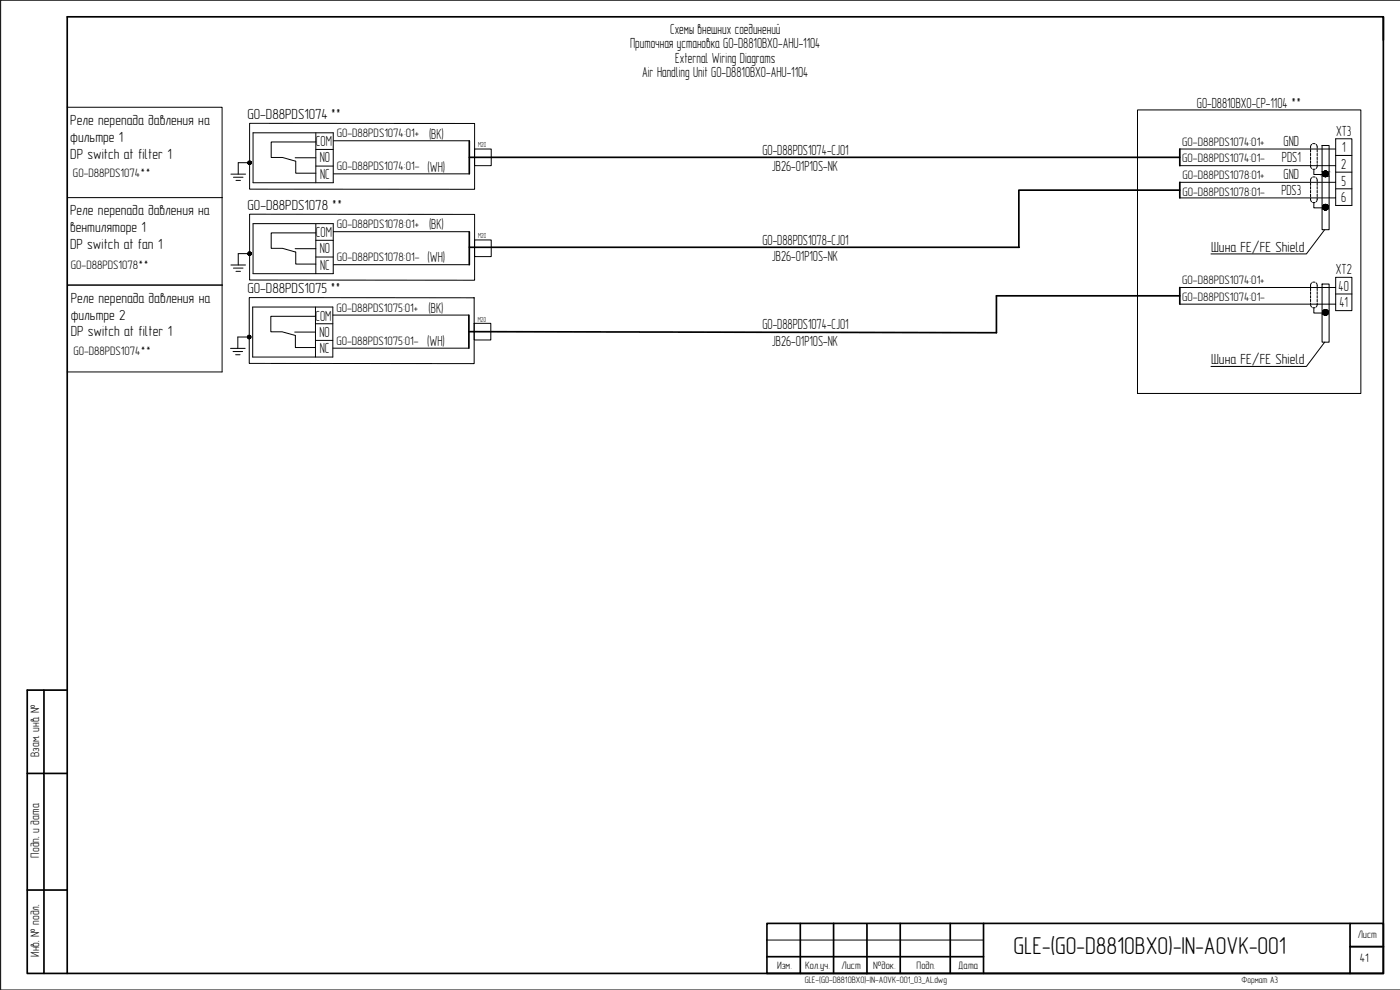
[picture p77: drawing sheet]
<svg xmlns="http://www.w3.org/2000/svg" width="420mm" height="297mm" viewBox="0 0 420 297" stroke-linecap="round" stroke-linejoin="round" font-family="sans-serif">
<defs><g id="words">
<text font-size="7.3" x="304.2" y="286.4">GLE-(G0-D8810BX0)-IN-AOVK-001</text>
<g font-size="4.4">
<text x="201.1" y="10.3">Схемы внешних соединений</text>
<text x="189.1" y="14.4">Приточная установка G0-D8810BX0-AHU-1104</text>
<text x="192.7" y="23">Air Handling Unit G0-D8810BX0-AHU-1104</text>
<text x="202.7" y="19">External Wiring Diagrams</text>
<text x="74.2" y="35.8">G0-D88PDS1074 **</text>
<text x="359.2" y="32.5">G0-D8810BX0-CP-1104 **</text>
<text x="21.1" y="37.6">Реле перепада давления на</text>
<text x="128.8" y="41.6">(BK)</text>
<text x="401" y="40.8">XT3</text>
<text x="21.1" y="42.6">фильтре 1</text>
<text x="21.1" y="47.6">DP switch at filter 1</text>
<text x="94.8" y="43.9">COM</text>
<text x="228.8" y="46.5">G0-D88PDS1074-CJ01</text>
<text x="385.2" y="43.7">GND</text>
<text x="402.8" y="45.6">1</text>
<text x="96" y="48.8">NO</text>
<text x="96.1" y="53.7">NC</text>
<text x="128.3" y="51.5">(WH)</text>
<text x="231.6" y="51.4">JB26-01P10S-NK</text>
<text x="384.7" y="48.8">PDS1</text>
<text x="385.2" y="53.7">GND</text>
<text x="402.5" y="50.6">2</text>
<text x="384.6" y="58.4">PDS3</text>
<text x="402.6" y="55.7">5</text>
<text x="21" y="64.6">Реле перепада давления на</text>
<text x="74.3" y="63.1">G0-D88PDS1078 **</text>
<text x="402.5" y="60.6">6</text>
<text x="21" y="69.6">вентиляторе 1</text>
<text x="94.8" y="71.2">COM</text>
<text x="128.8" y="68.8">(BK)</text>
<text x="21" y="74.6">DP switch at fan 1</text>
<text x="96" y="76">NO</text>
<text x="228.8" y="73.5">G0-D88PDS1078-CJ01</text>
<text x="363.5" y="75.6">Шина FE/FE Shield</text>
<text x="96.1" y="81">NC</text>
<text x="128.3" y="78.7">(WH)</text>
<text x="231.6" y="78.3">JB26-01P10S-NK</text>
<text x="400.9" y="82.3">XT2</text>
<text x="74.2" y="88.1">G0-D88PDS1075 **</text>
<text x="401.7" y="87.2">40</text>
<text x="21.2" y="90.9">Реле перепада давления на</text>
<text x="21.2" y="95.9">фильтре 2</text>
<text x="128.6" y="93.9">(BK)</text>
<text x="402" y="92.2">41</text>
<text x="21.2" y="100.9">DP switch at filter 1</text>
<text x="94.7" y="96.2">COM</text>
<text x="95.9" y="101.1">NO</text>
<text x="228.8" y="98.8">G0-D88PDS1074-CJ01</text>
<text x="95.9" y="106.1">NC</text>
<text x="128.2" y="103.8">(WH)</text>
<text x="231.6" y="103.7">JB26-01P10S-NK</text>
<text x="363.5" y="109.3">Шина FE/FE Shield</text>
</g>
<g font-size="3.7">
<text x="101.1" y="41.2">G0-D88PDS1074:01+</text>
<text x="354.8" y="43.8">G0-D88PDS1074:01+</text>
<text x="21.9" y="53.1">G0-D88PDS1074**</text>
<text x="101" y="51.1">G0-D88PDS1074:01-</text>
<text x="354.8" y="48.8">G0-D88PDS1074:01-</text>
<text x="354.8" y="53.8">G0-D88PDS1078:01+</text>
<text x="354.8" y="58.8">G0-D88PDS1078:01-</text>
<text x="101.1" y="68.5">G0-D88PDS1078:01+</text>
<text x="21.3" y="80.6">G0-D88PDS1078**</text>
<text x="101" y="78.4">G0-D88PDS1078:01-</text>
<text x="354.8" y="85.3">G0-D88PDS1074:01+</text>
<text x="100.9" y="93.5">G0-D88PDS1075:01+</text>
<text x="354.8" y="90.3">G0-D88PDS1074:01-</text>
<text x="22" y="106.4">G0-D88PDS1074**</text>
<text x="100.9" y="103.4">G0-D88PDS1075:01-</text>
<text x="11.8" y="227.1" transform="rotate(-90 11.8 227.1)">Взам. инв. №</text>
<text x="11.8" y="257.3" transform="rotate(-90 11.8 257.3)">Подп. и дата</text>
<text x="11.8" y="287.1" transform="rotate(-90 11.8 287.1)">Инв. № подл.</text>
<text x="408.1" y="288.6">41</text>
</g>
<g font-size="3.2">
<text x="407.5" y="281.5">Лист</text>
<text x="233.2" y="290.7">Изм.</text>
<text x="241.6" y="290.7">Кол.уч.</text>
<text x="252.6" y="290.7">Лист</text>
<text x="262.1" y="290.7">№док.</text>
<text x="275.1" y="290.7">Подп.</text>
<text x="287.5" y="290.7">Дата</text>
</g>
<g font-size="2.8">
<text x="241.5" y="294.9">GLE-(G0-D8810BX0)-IN-AOVK-001_03_AL.dwg</text>
<text x="372.6" y="294.9">Формат А3</text>
</g>
<g font-size="2.2">
<text x="143.5" y="44.2">М20</text>
<text x="143.5" y="71.5">М20</text>
<text x="143.4" y="96.5">М20</text>
</g>
</g></defs>
<path d="M415.2 5v7.1M13.2 207.1v85M20.2 207.1h-12v85h407v-287.1h-395v287.1M8.2 232.1h12M8.2 267h12" fill="none" stroke="#000" stroke-width=".51"/>
<!-- layer: 0 -->
<path d="M230.2 277.1h185v15h-185zM240.2 277.1v15M250.2 277.1v15M260.2 277.2v15M270.2 277.1v15M285.2 277.1v15M295.2 277.1v15M405.2 277.1v15M230.2 287h65" fill="none" stroke="#000" stroke-width=".51"/>
<g fill="none" stroke="#000" stroke-width=".3">
<path d="M420.2 .1h-420v296.9h420M20.2 32.2h46.5v79.4h-46.5M74.9 37h67.5v19.8h-67.5zM75.9 39.8h24.1v15h-24.1zM94.8 39.8v15M341.4 33h67v85.1h-67zM20.3 59.3h46.5M69.3 52.2h4.4M70.1 53.2h2.8M70.8 54.1h1.4M74.9 48.8h-3.4v3.4M88.6 47.3h6.2"/>
<path d="M94.8 42.6h-13.4v4.7h3.4l4 1.1v3.6h6M94.8 44.8h5.2M94.8 49.8h5.2M142.4 44.7h5v5h-5zM394.3 50.8v1.6h3.4M396.8 43.7h2.1v25.2h-2.1zM69.3 79.5h4.4M74.9 64.3h67.5v19.8l-67.5-.1zM74.9 76.1h-3.4v3.4M75.9 67.1h24.1v15h-24.1zM88.6 74.6h6.2M94.8 69.9h-13.4v4.6h3.4l4 1.1v3.6h6"/>
<path d="M94.8 67.1v15M94.8 72.1h5.2M94.8 77.1h5.2M142.4 72h5v5h-5zM394.3 60.8v1.6h3.4M397.6 68.9l-5.5 7.3h-28.7M20.3 85.5h46.5M70.1 80.4h2.8M70.8 81.4h1.4M74.8 89.3l67.5 .1v19.7l-67.5-.1zM75.8 92.1h24.1v15h-24.1zM88.5 99.6h6.2"/>
<path d="M94.7 94.9h-13.4v4.7h3.4l3.9 1.1v3.6h6.1M94.7 97.1h5.2M94.7 92.1v15M142.3 97h5v5h-5zM394.3 92.4v1.5h3.4M396.8 85.2h2.1v17.5h-2.1zM69.2 104.5h4.4M69.9 105.5h2.9M70.7 106.4h1.4M74.8 101.1h-3.4v3.4M94.7 102.1h5.2M397.6 102.7l-5.5 7.2h-28.7"/>
<path d="M230.2 282.1h65"/>
</g>
<path d="M405.2 284h10" fill="none" stroke="#000" stroke-width=".59"/>
<path d="M140.8 47.2h213.3M140.8 42.3v9.9M354.1 57.1h-48.3v17.1M354.1 44.7v5M354.1 54.7v4.7M140.8 74.2h165.1M140.8 69.6v9.8M140.7 94.6v9.9M354.1 86.3v5M354.1 88.8h-55.1v11l-158.3-.3" fill="none" stroke="#000" stroke-width=".51"/>
<g fill="none" stroke="#000" stroke-width=".3">
<path d="M100.1 42.2h40.7M100.1 52.2h40.7M354.1 59.4h46.8M354.1 44.7h46.8M354.1 49.7h46.8M354.1 54.7h46.8M393.3 49.4v.6l.3 .5M393.3 59.4v.6l.3 .5M393.3 44.9v.7M393.3 46v.7M393.3 47.1v.8M393.3 48.2v.8"/>
<path d="M393.3 54.9v.7M393.3 56v.8M393.3 57.1v.8M393.3 58.3v.7M393.6 43.3l-.3 .6v.6M393.6 53.3l-.3 .6v.6M393.9 43.1h.8M393.9 53.1h.8M394 50.7h.7M395 43.3l.3 1.2M395 53.3l.2 .4 .1 .8M395.3 49.4l-.1 .8-.2 .3"/>
<path d="M395.3 59.4l-.3 1.1M395.3 44.9v.7M395.3 46v.7M395.3 47.1v.8M395.3 48.2v.8M395.3 54.9v.7M395.3 56v.8M395.3 57.1v.8M395.3 58.3v.7M100.1 69.5h40.7M100.1 79.4h40.7M394 60.7h.7"/>
<path d="M99.9 94.5h40.8M354.1 86.3h46.8M354.1 91.3h46.8M393.3 90.9v.7l.3 .5M393.3 86.4v.8M393.3 87.6v.7M393.3 88.7v.7M393.3 89.8v.8M393.6 84.9l-.3 .5v.7M393.9 84.7h.8M394 92.3h.7M395 84.9l.2 .4 .1 .8"/>
<path d="M395.3 90.9l-.3 1.2M395.3 86.4v.8M395.3 87.6v.7M395.3 88.7v.7M395.3 89.8v.8M99.9 104.5h40.8"/>
</g>
<path d="M400.9 41.6h4.8v20h-4.8zM400.9 46.6h4.8M400.9 51.7h4.8M400.9 56.6h4.8M400.9 83.2h4.8v10h-4.8zM400.9 88.2h4.8" fill="none" stroke="#000" stroke-width=".3"/>
<!-- layer: 0 -->
<g fill="#000" stroke="#000" stroke-width=".3">
<path d="M74.9 48.3l.2 .1-.2 .4zM74.9 75.6h.2l-.2 .5zM74.8 100.6l.2 .1-.2 .4z"/>
<path d="M74.4 48.6v.2h.5zM74.4 48.8h.5l-.5 .2zM74.4 49l.1 .2 .4-.4z"/>
<path d="M74.5 49.2l.2 .1 .2-.5zM74.9 48.8v.5h-.2zM74.9 48.8v.5h.2z"/>
<path d="M74.7 48.4l.2 .4v-.5zM74.5 48.5l.2-.1 .2 .4zM74.5 48.5l-.1 .1 .5 .2z"/>
<path d="M74.9 48.8l.2 .5 .2-.1zM74.9 48.8l.5 .2-.1 .2zM74.9 48.8l.5 .2v-.2z"/>
<path d="M74.9 48.8h.5v-.2zM74.9 48.8l.4-.3 .1 .1zM75.1 48.4l-.2 .4 .4-.3z"/>
<path d="M397.7 51.3l.3 .1zM397.6 51.4h.4z"/>
<path d="M397.6 51.4h.6zM397.4 51.4h.8z"/>
<path d="M397.6 53h.4zM397.6 53h.3z"/>
<path d="M397.4 51.4l.9 .1zM397.3 51.5h1z"/>
<path d="M397.4 52.9h.8zM397.4 52.9l.6 .1z"/>
<path d="M397.3 51.5l1.1 .1zM397.2 51.6h1.2z"/>
<path d="M397.3 52.9h1zM397.3 52.9h.9z"/>
<path d="M397.2 51.6l1.3 .1zM397.2 51.6l1.3 .1h-1.4z"/>
<path d="M397.2 52.8h1.2zM397.2 52.8l1.1 .1z"/>
<path d="M397.1 51.7l1.5 .2zM397.1 51.7l1.5 .2h-1.6z"/>
<path d="M397.1 52.6h1.4zM397.1 52.6l1.3 .2z"/>
<path d="M397 51.9l1.6 .1zM397 51.9l1.6 .1h-1.7z"/>
<path d="M397 52.5h1.6zM397 52.5l1.5 .1z"/>
<path d="M396.9 52l1.7 .2zM396.9 52l1.7 .2z"/>
<path d="M396.9 52.3h1.7zM396.9 52.3l1.7 .2z"/>
<path d="M396.9 52.2l1.7 .1v-.1zM396.9 52.2l1.7 .1h-1.7z"/>
<path d="M74.4 75.9v.2h.5zM74.4 76.1h.5l-.5 .2zM74.4 76.3l.1 .2 .4-.4z"/>
<path d="M74.5 76.5l.2 .1 .2-.5zM74.9 76.1v.5h-.2zM74.9 76.1v.5h.2z"/>
<path d="M74.7 75.6l.2 .5v-.5zM74.5 75.7l.2-.1 .2 .5zM74.5 75.7l-.1 .2 .5 .2z"/>
<path d="M74.9 76.1l.2 .5 .2-.1zM74.9 76.1l.5 .2-.1 .2zM74.9 76.1l.5 .2v-.2z"/>
<path d="M74.9 76.1h.5v-.2zM75.3 75.7l.1 .2-.5 .2zM75.1 75.6l-.2 .5 .4-.4z"/>
<path d="M397.7 61.3h.3zM397.6 61.3h.4z"/>
<path d="M397.6 61.3l.6 .1zM397.4 61.4h.8z"/>
<path d="M397.6 63h.4zM397.6 63h.3z"/>
<path d="M397.4 61.4l.9 .1zM397.3 61.5h1z"/>
<path d="M397.4 62.9h.8zM397.4 62.9l.6 .1z"/>
<path d="M397.3 61.5l1.1 .1zM397.2 61.6h1.2z"/>
<path d="M397.3 62.9h1zM397.3 62.9h.9z"/>
<path d="M397.2 61.6l1.3 .1zM397.2 61.6l1.3 .1h-1.4z"/>
<path d="M397.2 62.7h1.2zM397.2 62.7l1.1 .2z"/>
<path d="M397.1 61.7l1.5 .2zM397.1 61.7l1.5 .2h-1.6z"/>
<path d="M397.1 62.6h1.4zM397.1 62.6l1.3 .1z"/>
<path d="M397 61.9l1.6 .1zM397 61.9l1.6 .1h-1.7z"/>
<path d="M397 62.5h1.6zM397 62.5l1.5 .1z"/>
<path d="M396.9 62l1.7 .2v-.2zM396.9 62l1.7 .2h-1.7z"/>
<path d="M396.9 62.3h1.7zM396.9 62.3l1.7 .2z"/>
<path d="M396.9 62.2h1.7zM396.9 62.2l1.7 .1z"/>
<path d="M397.7 92.9h.3zM397.6 92.9h.4z"/>
<path d="M397.6 92.9l.6 .1zM397.4 93h.8z"/>
<path d="M397.6 94.6h.4zM397.6 94.6h.3z"/>
<path d="M397.4 93l.9 .1zM397.3 93.1h1z"/>
<path d="M397.4 94.5h.8zM397.4 94.5l.6 .1z"/>
<path d="M397.3 93.1l1.1 .1zM397.2 93.2h1.2z"/>
<path d="M397.3 94.4h1zM397.3 94.4l.9 .1z"/>
<path d="M397.2 93.2l1.3 .1zM397.2 93.2l1.3 .1h-1.4z"/>
<path d="M397.2 94.3h1.2zM397.2 94.3l1.1 .1z"/>
<path d="M397.1 93.3l1.5 .1zM397.1 93.3l1.5 .1h-1.6z"/>
<path d="M397.1 94.2h1.4zM397.1 94.2l1.3 .1z"/>
<path d="M397 93.4l1.6 .2zM397 93.4l1.6 .2h-1.7z"/>
<path d="M397 94h1.6zM397 94l1.5 .2z"/>
<path d="M396.9 93.6l1.7 .1v-.1zM396.9 93.6l1.7 .1h-1.7z"/>
<path d="M396.9 93.9h1.7zM396.9 93.9l1.7 .1z"/>
<path d="M396.9 93.7h1.7zM396.9 93.7l1.7 .2z"/>
<path d="M74.3 100.9v.2h.5zM74.3 101.1h.5l-.5 .2zM74.3 101.3l.1 .2 .4-.4z"/>
<path d="M74.4 101.5l.2 .1 .2-.5zM74.8 101.1v.5h-.2zM74.8 101.1v.5h.2z"/>
<path d="M74.6 100.7l.2 .4v-.5zM74.4 100.8l.2-.1 .2 .4zM74.4 100.8l-.1 .1 .5 .2z"/>
<path d="M74.8 101.1l.2 .5 .1-.1zM74.8 101.1l.4 .2-.1 .2zM74.8 101.1l.4 .2 .1-.2z"/>
<path d="M74.8 101.1h.5l-.1-.2zM74.8 101.1l.3-.3 .1 .1zM75 100.7l-.2 .4 .3-.3z"/>
</g>
<use href="#words"/>
</svg>
